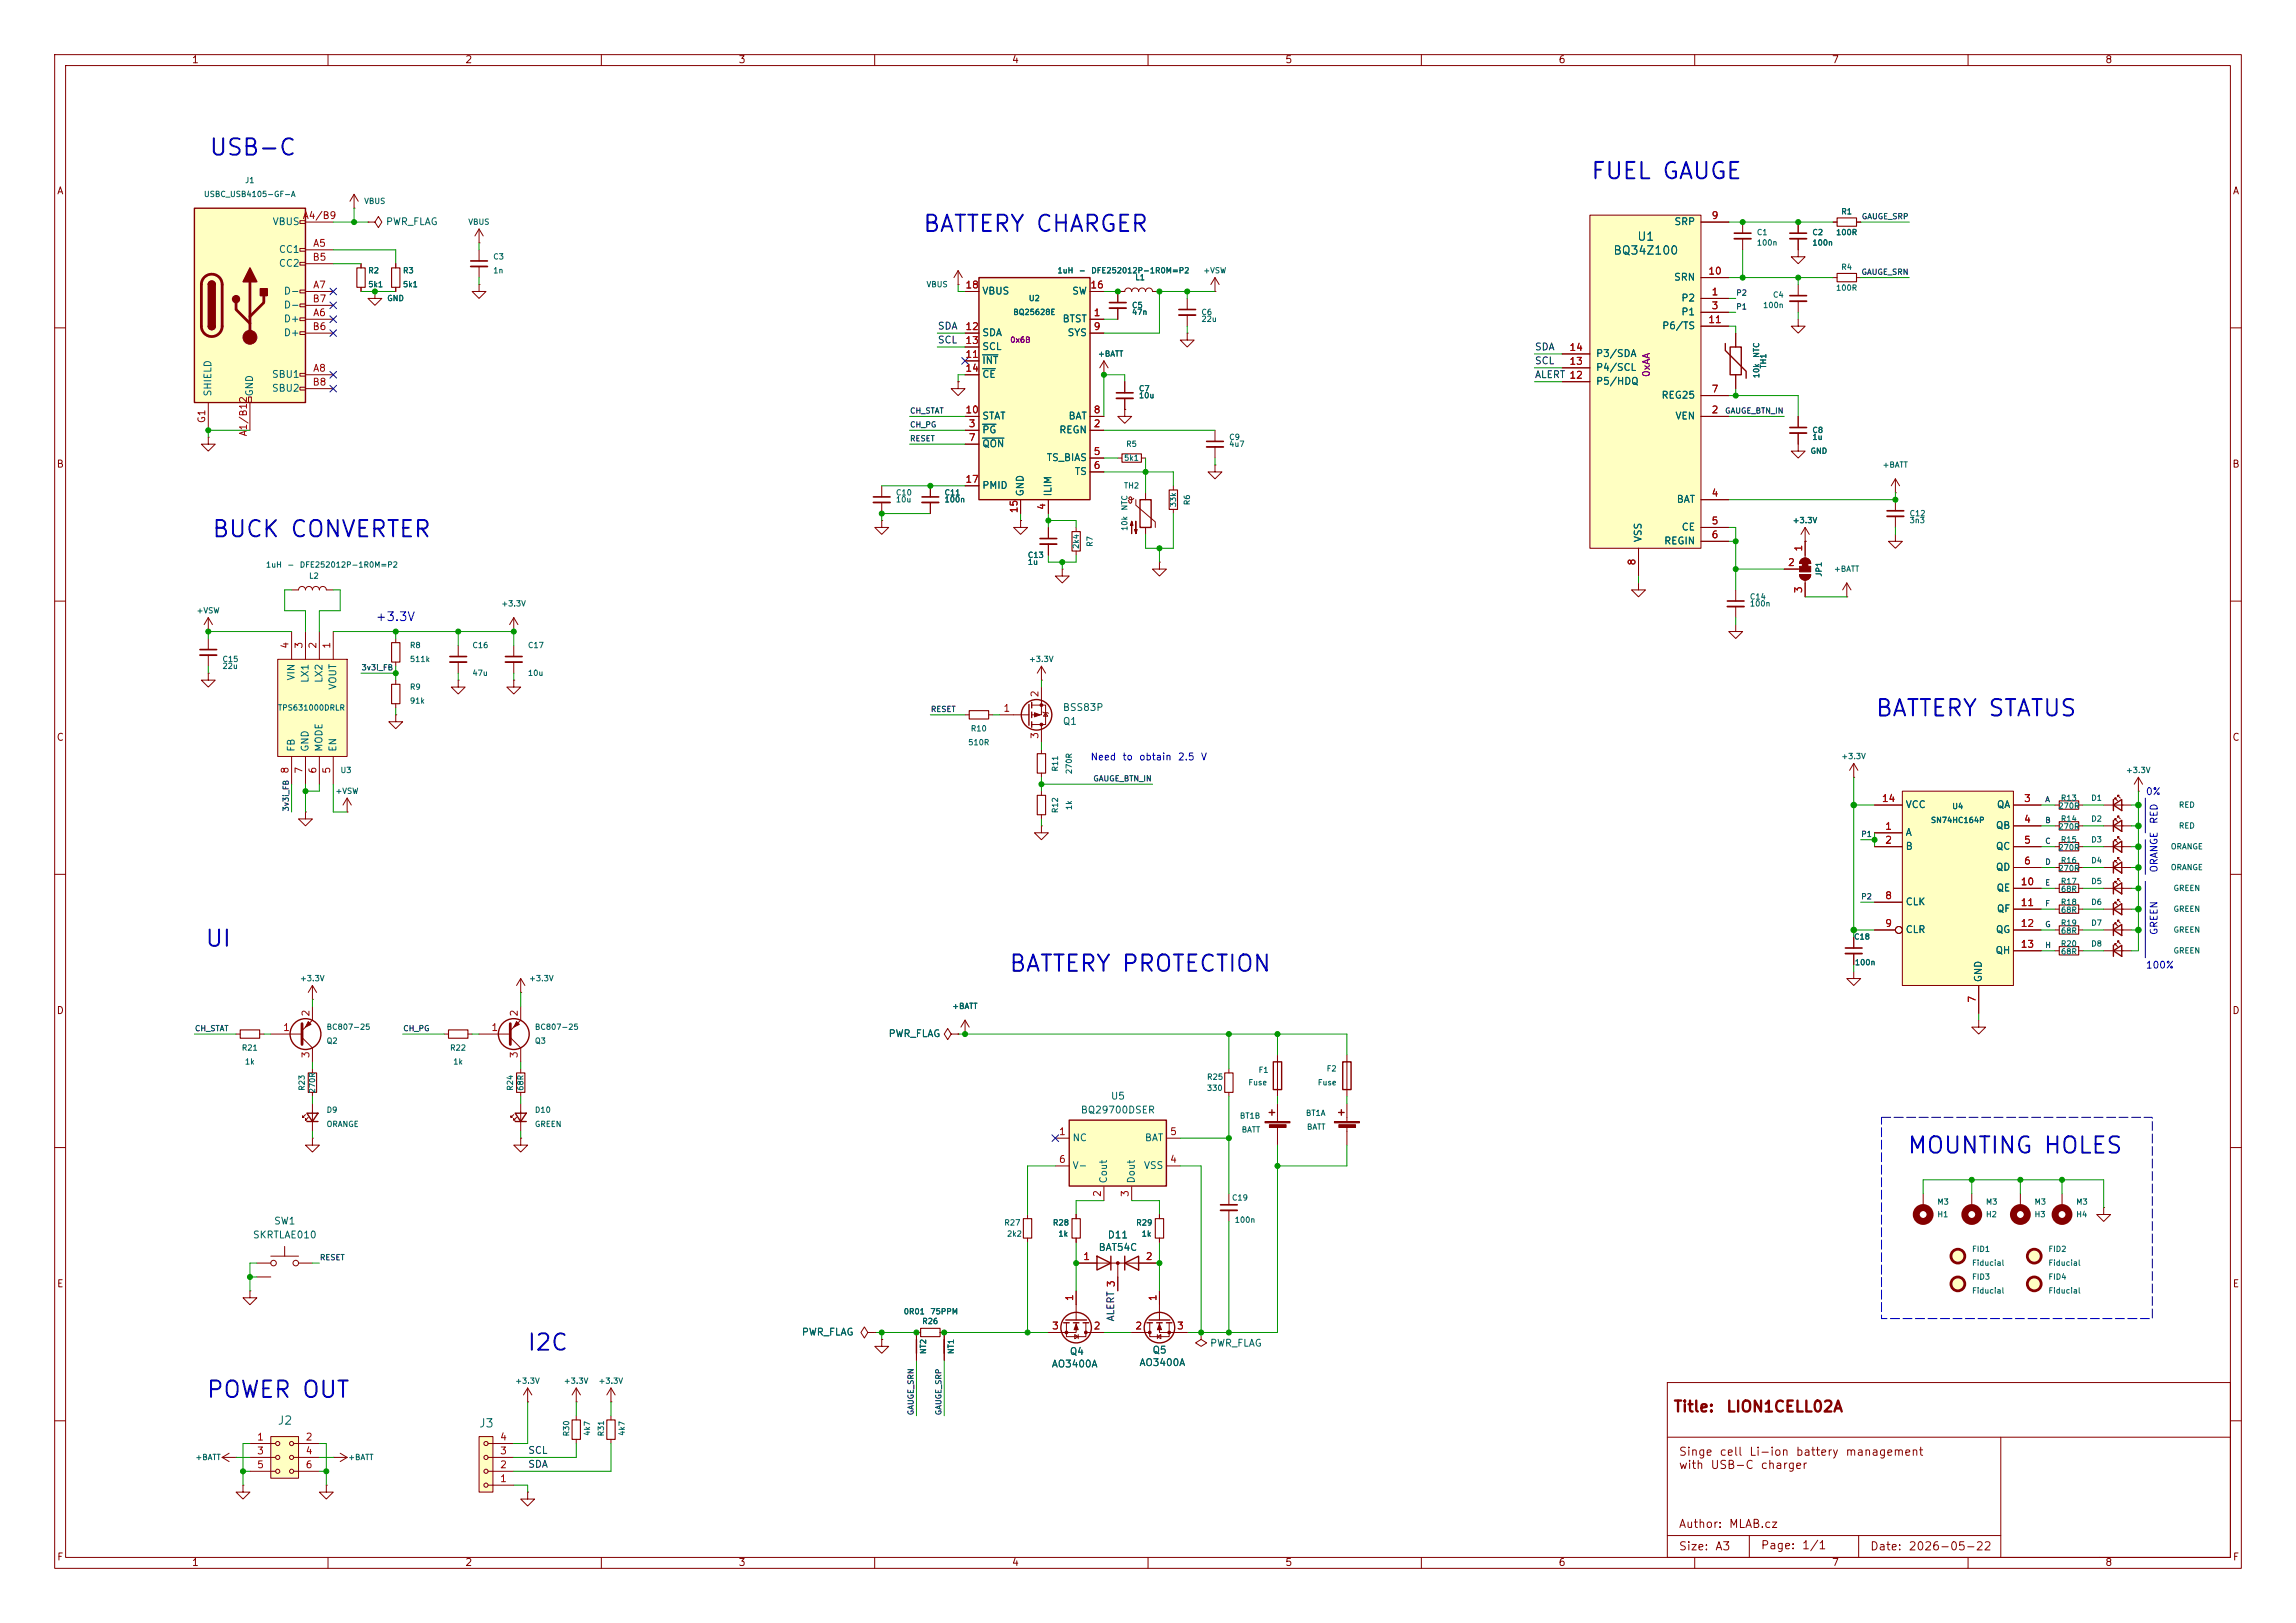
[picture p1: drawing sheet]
<svg xmlns="http://www.w3.org/2000/svg" width="420mm" height="297mm" viewBox="0 0 420 297" stroke-linecap="round" stroke-linejoin="round" font-family="sans-serif">
<defs><g id="words">
<g font-size="3" fill="#0000c2">
<text x="38.1" y="29.2">USB-C</text>
<text x="290.8" y="33.5">FUEL GAUGE</text>
<text x="168.7" y="43.2">BATTERY CHARGER</text>
<text x="38.6" y="99.1">BUCK CONVERTER</text>
<text x="342.9" y="131.8">BATTERY STATUS</text>
<text x="37.3" y="174">UI</text>
<text x="184.4" y="178.6">BATTERY PROTECTION</text>
<text x="348.7" y="211.8">MOUNTING HOLES</text>
<text x="96.3" y="247.9">I2C</text>
<text x="37.6" y="256.5">POWER OUT</text>
</g>
<g font-size="2" fill="#840000">
<text x="306" y="258.9">Title:</text>
<text x="315.6" y="258.9">LION1CELL02A</text>
</g>
<text font-size="1.6" fill="#0000c2" x="68.6" y="114.1">+3.3V</text>
<g font-size="1.5" fill="#006464">
<text x="295" y="47">BQ34Z100</text>
<text x="299.4" y="44.4">U1</text>
<text x="50.7" y="261.1">J2</text>
<text x="87.5" y="261.6">J3</text>
</g>
<g font-size="1.5" fill="#840000">
<text x="307" y="266.8">Singe</text>
<text x="307" y="269.2">with</text>
<text x="312.8" y="269.2">USB-C</text>
<text x="314.4" y="266.8">cell</text>
<text x="319.9" y="266.8">Li-ion</text>
<text x="321.9" y="269.2">charger</text>
<text x="328.4" y="266.8">battery</text>
<text x="337.5" y="266.8">management</text>
<text x="307" y="280">Author:</text>
<text x="316.1" y="280">MLAB.cz</text>
<text x="307" y="284.1">Size:</text>
<text x="313.6" y="284.1">A3</text>
<text x="322" y="283.9">Page:</text>
<text x="329.5" y="283.9">1/1</text>
<text x="342" y="284.1">Date:</text>
<text x="349" y="284.1">2026-05-22</text>
</g>
<g font-size="1.3" fill="#840000">
<text x="35" y="11.9">1</text>
<text x="85" y="11.9">2</text>
<text x="135" y="11.9">3</text>
<text x="185" y="11.9">4</text>
<text x="235" y="11.9">5</text>
<text x="285" y="11.9">6</text>
<text x="335" y="11.9">7</text>
<text x="385" y="11.9">8</text>
<text x="10.3" y="35.9">A</text>
<text x="408.3" y="35.9">A</text>
<text x="10.3" y="85.9">B</text>
<text x="408.2" y="85.9">B</text>
<text x="10.3" y="135.9">C</text>
<text x="408.2" y="135.9">C</text>
<text x="10.3" y="185.9">D</text>
<text x="408.2" y="185.9">D</text>
<text x="10.3" y="235.9">E</text>
<text x="408.3" y="235.9">E</text>
<text x="10.3" y="285.9">F</text>
<text x="35" y="286.9">1</text>
<text x="85" y="286.9">2</text>
<text x="135" y="286.9">3</text>
<text x="185" y="286.9">4</text>
<text x="235" y="286.9">5</text>
<text x="285" y="286.9">6</text>
<text x="335" y="286.9">7</text>
<text x="385" y="286.9">8</text>
<text x="408.3" y="285.9">F</text>
</g>
<g font-size="1.3" fill="#006464">
<text x="49.8" y="41.5">VBUS</text>
<text x="70.5" y="41.5">PWR_FLAG</text>
<text x="306.2" y="41.5">SRP</text>
<text x="50.9" y="46.6">CC1</text>
<text x="50.9" y="49.1">CC2</text>
<text x="306.1" y="51.7">SRN</text>
<text x="51.8" y="59.3">D+</text>
<text x="51.8" y="54.2">D-</text>
<text x="51.8" y="56.7">D-</text>
<text x="179.6" y="54.2">VBUS</text>
<text x="194.3" y="59.3">BTST</text>
<text x="196" y="54.2">SW</text>
<text x="307.5" y="55.5">P2</text>
<text x="307.5" y="58">P1</text>
<text x="51.8" y="61.8">D+</text>
<text x="179.6" y="61.8">SDA</text>
<text x="179.6" y="64.4">SCL</text>
<text x="195.2" y="61.8">SYS</text>
<text x="291.8" y="65.6">P3/SDA</text>
<text x="303.9" y="60.6">P6/TS</text>
<text x="49.6" y="69.4">SBU1</text>
<text x="49.6" y="72">SBU2</text>
<text x="179.6" y="66.9">INT</text>
<text x="179.6" y="69.4">CE</text>
<text x="291.8" y="70.7">P5/HDQ</text>
<text x="291.8" y="68.2">P4/SCL</text>
<text x="39" y="72.6" transform="rotate(-90 39 72.6)">SHIELD</text>
<text x="46.6" y="72.6" transform="rotate(-90 46.6 72.6)">GND</text>
<text x="179.6" y="77.1">STAT</text>
<text x="195.4" y="77.1">BAT</text>
<text x="303.8" y="73.3">REG25</text>
<text x="306.4" y="77.1">VEN</text>
<text x="179.6" y="79.6">PG</text>
<text x="179.6" y="82.1">QON</text>
<text x="193.7" y="79.6">REGN</text>
<text x="179.6" y="89.8">PMID</text>
<text x="191.4" y="84.7">TS_BIAS</text>
<text x="196.5" y="87.2">TS</text>
<text x="187.6" y="90.9" transform="rotate(-90 187.6 90.9)">GND</text>
<text x="192.6" y="90.9" transform="rotate(-90 192.6 90.9)">ILIM</text>
<text x="306.6" y="92.3">BAT</text>
<text x="300.6" y="99.3" transform="rotate(-90 300.6 99.3)">VSS</text>
<text x="304.3" y="99.9">REGIN</text>
<text x="307.5" y="97.4">CE</text>
<text x="54.2" y="124.6" transform="rotate(-90 54.2 124.6)">VIN</text>
<text x="56.7" y="125.1" transform="rotate(-90 56.7 125.1)">LX1</text>
<text x="59.3" y="125.1" transform="rotate(-90 59.3 125.1)">LX2</text>
<text x="61.8" y="126.3" transform="rotate(-90 61.8 126.3)">VOUT</text>
<text x="194.3" y="130.4">BSS83P</text>
<text x="54.2" y="137.7" transform="rotate(-90 54.2 137.7)">FB</text>
<text x="56.7" y="137.7" transform="rotate(-90 56.7 137.7)">GND</text>
<text x="59.3" y="137.7" transform="rotate(-90 59.3 137.7)">MODE</text>
<text x="61.8" y="137.7" transform="rotate(-90 61.8 137.7)">EN</text>
<text x="194.3" y="132.9">Q1</text>
<text x="348.5" y="148.2">VCC</text>
<text x="365.2" y="148.2">QA</text>
<text x="348.5" y="153.3">A</text>
<text x="348.5" y="155.8">B</text>
<text x="365" y="152">QB</text>
<text x="365" y="155.8">QC</text>
<text x="365" y="159.6">QD</text>
<text x="348.5" y="166">CLK</text>
<text x="365.1" y="163.4">QE</text>
<text x="365.2" y="167.2">QF</text>
<text x="348.5" y="171">CLR</text>
<text x="365" y="171">QG</text>
<text x="362.8" y="179.8" transform="rotate(-90 362.8 179.8)">GND</text>
<text x="364.9" y="174.9">QH</text>
<text x="162.4" y="190.1">PWR_FLAG</text>
<text x="203.1" y="201.5">U5</text>
<text x="196.1" y="209.1">NC</text>
<text x="197.6" y="204.1">BQ29700DSER</text>
<text x="209.3" y="209.1">BAT</text>
<text x="196.1" y="214.2">V-</text>
<text x="209.1" y="214.2">VSS</text>
<text x="202.8" y="216.7" transform="rotate(-90 202.8 216.7)">Cout</text>
<text x="207.9" y="216.7" transform="rotate(-90 207.9 216.7)">Dout</text>
<text x="46.2" y="226.9">SKRTLAE010</text>
<text x="50" y="224.4">SW1</text>
<text x="202.5" y="226.9">D11</text>
<text x="200.9" y="229.2">BAT54C</text>
<text x="146.6" y="244.7">PWR_FLAG</text>
<text x="192.3" y="250.5">AO3400A</text>
<text x="195.6" y="248.3">Q4</text>
<text x="208.3" y="250.3">AO3400A</text>
<text x="210.7" y="248">Q5</text>
<text x="221.2" y="246.7">PWR_FLAG</text>
</g>
<g font-size="1.3" fill="#a90000">
<text x="55.3" y="40.4">A4/B9</text>
<text x="313" y="40.4">9</text>
<text x="57.2" y="45.5">A5</text>
<text x="57.1" y="48">B5</text>
<text x="57.2" y="53.1">A7</text>
<text x="176.5" y="53.1">18</text>
<text x="199.3" y="53.1">16</text>
<text x="312.4" y="50.5">10</text>
<text x="57.1" y="55.6">B7</text>
<text x="57.2" y="58.2">A6</text>
<text x="200" y="58.2">1</text>
<text x="312.4" y="59.4">11</text>
<text x="313" y="54.4">1</text>
<text x="313" y="56.9">3</text>
<text x="57.1" y="60.7">B6</text>
<text x="176.5" y="65.8">11</text>
<text x="176.5" y="60.7">12</text>
<text x="176.5" y="63.2">13</text>
<text x="200" y="60.7">9</text>
<text x="287" y="64.5">14</text>
<text x="57.1" y="70.9">B8</text>
<text x="57.2" y="68.3">A8</text>
<text x="176.5" y="68.3">14</text>
<text x="287" y="67.1">13</text>
<text x="287" y="69.6">12</text>
<text x="37.8" y="77.5" transform="rotate(-90 37.8 77.5)">G1</text>
<text x="176.5" y="75.9">10</text>
<text x="200" y="75.9">8</text>
<text x="313" y="75.9">2</text>
<text x="313" y="72.1">7</text>
<text x="45.5" y="80" transform="rotate(-90 45.5 80)">A1/B12</text>
<text x="177.1" y="78.5">3</text>
<text x="177.1" y="81">7</text>
<text x="200" y="78.5">2</text>
<text x="200" y="83.6">5</text>
<text x="176.5" y="88.6">17</text>
<text x="200" y="86.1">6</text>
<text x="186.4" y="94" transform="rotate(-90 186.4 94)">15</text>
<text x="191.5" y="93.4" transform="rotate(-90 191.5 93.4)">4</text>
<text x="313" y="91.2">4</text>
<text x="313" y="96.3">5</text>
<text x="313" y="98.8">6</text>
<text x="329.9" y="101" transform="rotate(-90 329.9 101)">1</text>
<text x="299.5" y="103.6" transform="rotate(-90 299.5 103.6)">8</text>
<text x="327" y="103.9">2</text>
<text x="329.9" y="108.7" transform="rotate(-90 329.9 108.7)">3</text>
<text x="53.1" y="118.8" transform="rotate(-90 53.1 118.8)">4</text>
<text x="55.6" y="118.8" transform="rotate(-90 55.6 118.8)">3</text>
<text x="58.2" y="118.8" transform="rotate(-90 58.2 118.8)">2</text>
<text x="60.7" y="118.8" transform="rotate(-90 60.7 118.8)">1</text>
<text x="183.4" y="130.6">1</text>
<text x="190.2" y="127.7" transform="rotate(-90 190.2 127.7)">2</text>
<text x="190.2" y="135.3" transform="rotate(-90 190.2 135.3)">3</text>
<text x="53.1" y="141.7" transform="rotate(-90 53.1 141.7)">8</text>
<text x="55.6" y="141.7" transform="rotate(-90 55.6 141.7)">7</text>
<text x="58.2" y="141.7" transform="rotate(-90 58.2 141.7)">6</text>
<text x="60.7" y="141.7" transform="rotate(-90 60.7 141.7)">5</text>
<text x="344.1" y="147.1">14</text>
<text x="370.1" y="147.1">3</text>
<text x="344.7" y="152.1">1</text>
<text x="344.7" y="154.7">2</text>
<text x="370.1" y="150.9">4</text>
<text x="370.1" y="154.7">5</text>
<text x="370.1" y="158.5">6</text>
<text x="344.7" y="164.8">8</text>
<text x="369.5" y="162.3">10</text>
<text x="369.5" y="166.1">11</text>
<text x="344.7" y="169.9">9</text>
<text x="369.5" y="169.9">12</text>
<text x="369.5" y="173.7">13</text>
<text x="361.7" y="183.6" transform="rotate(-90 361.7 183.6)">7</text>
<text x="51.7" y="189">1</text>
<text x="56.9" y="186.1" transform="rotate(-90 56.9 186.1)">2</text>
<text x="89.8" y="189">1</text>
<text x="95" y="186.1" transform="rotate(-90 95 186.1)">2</text>
<text x="56.9" y="193.7" transform="rotate(-90 56.9 193.7)">3</text>
<text x="95" y="193.7" transform="rotate(-90 95 193.7)">3</text>
<text x="193.6" y="208">1</text>
<text x="213.9" y="208">5</text>
<text x="193.6" y="213.1">6</text>
<text x="213.9" y="213.1">4</text>
<text x="201.7" y="219.1" transform="rotate(-90 201.7 219.1)">2</text>
<text x="206.8" y="219.1" transform="rotate(-90 206.8 219.1)">3</text>
<text x="198" y="230.9">1</text>
<text x="209.5" y="230.9">2</text>
<text x="196.6" y="238.2" transform="rotate(-90 196.6 238.2)">1</text>
<text x="204.2" y="235.7" transform="rotate(-90 204.2 235.7)">3</text>
<text x="211.8" y="238.2" transform="rotate(-90 211.8 238.2)">1</text>
<text x="192.3" y="243.6">3</text>
<text x="200" y="243.6">2</text>
<text x="207.6" y="243.6">2</text>
<text x="215.2" y="243.6">3</text>
<text x="46.9" y="263.9">1</text>
<text x="55.8" y="263.9">2</text>
<text x="91.4" y="263.9">4</text>
<text x="46.9" y="266.4">3</text>
<text x="46.9" y="269">5</text>
<text x="55.8" y="266.4">4</text>
<text x="55.8" y="269">6</text>
<text x="91.4" y="269">2</text>
<text x="91.4" y="266.4">3</text>
<text x="91.4" y="271.5">1</text>
</g>
<g font-size="1.3" fill="#0f0f0f">
<text x="171.4" y="63.2">SCL</text>
<text x="171.4" y="60.6">SDA</text>
<text x="280.7" y="64.4">SDA</text>
<text x="280.7" y="69.5">ALERT 12</text>
<text x="280.7" y="67">SCL</text>
<text x="204.1" y="241.9" transform="rotate(-90 204.1 241.9)">ALERT 3</text>
<text x="96.5" y="266.4">SCL</text>
<text x="96.5" y="268.9">SDA</text>
</g>
<text font-size="1.3" fill="#840084" x="302.1" y="69.1" transform="rotate(-90 302.1 69.1)">0xAA</text>
<g font-size="1.3" fill="#0000c2">
<text x="199.4" y="139.5">Need</text>
<text x="205.2" y="139.5">to</text>
<text x="208.3" y="139.5">obtain</text>
<text x="215.4" y="139.5">2.5</text>
<text x="219.6" y="139.5">V</text>
<text x="392.4" y="145.8">0%</text>
<text x="395" y="150.9" transform="rotate(-90 395 150.9)">RED</text>
<text x="395" y="159.8" transform="rotate(-90 395 159.8)">ORANGE</text>
<text x="395" y="171.2" transform="rotate(-90 395 171.2)">GREEN</text>
<text x="392.4" y="177.6">100%</text>
</g>
<g font-size="1" fill="#006464">
<text x="44.7" y="33.7">J1</text>
<text x="37.2" y="36.3">USBC_USB4105-GF-A</text>
<text x="66.5" y="37.6">VBUS</text>
<text x="85.6" y="41.4">VBUS</text>
<text x="336.7" y="39.5">R1</text>
<text x="90.1" y="47.7">C3</text>
<text x="321.3" y="43.3">C1</text>
<text x="321.3" y="45.2">100n</text>
<text x="331.4" y="43.3">C2</text>
<text x="331.4" y="45.2">100n</text>
<text x="335.8" y="43.3">100R</text>
<text x="67.3" y="52.8">5k1</text>
<text x="67.3" y="50.3">R2</text>
<text x="73.6" y="52.8">5k1</text>
<text x="73.6" y="50.3">R3</text>
<text x="90.1" y="50.3">1n</text>
<text x="169.4" y="52.8">VBUS</text>
<text x="193.3" y="50.3">1uH</text>
<text x="197.3" y="50.3">-</text>
<text x="199.5" y="50.3">DFE252012P-1R0M=P2</text>
<text x="207.6" y="51.5">L1</text>
<text x="220" y="50.3">+VSW</text>
<text x="335.8" y="53.4">100R</text>
<text x="336.7" y="49.6">R4</text>
<text x="70.7" y="55.3">GND</text>
<text x="185.2" y="57.9">BQ25628E</text>
<text x="188.1" y="55.3">U2</text>
<text x="207" y="56.6">C5</text>
<text x="207" y="57.9">47n</text>
<text x="219.7" y="57.9">C6</text>
<text x="219.7" y="59.1">22u</text>
<text x="322.4" y="56.6">100n</text>
<text x="324.2" y="54.7">C4</text>
<text x="200.8" y="65.5">+BATT</text>
<text x="322" y="65.6" transform="rotate(-90 322 65.6)">NTC</text>
<text x="208.2" y="71.9">C7</text>
<text x="322" y="69.3" transform="rotate(-90 322 69.3)">10k</text>
<text x="323.3" y="67.5" transform="rotate(-90 323.3 67.5)">TH1</text>
<text x="208.2" y="73.1">10u</text>
<text x="205.9" y="82">R5</text>
<text x="224.7" y="80.7">C9</text>
<text x="224.7" y="82">4u7</text>
<text x="331.1" y="83.3">GND</text>
<text x="331.4" y="79.5">C8</text>
<text x="331.4" y="80.7">1u</text>
<text x="205.5" y="89.6">TH2</text>
<text x="205.5" y="84.5">5k1</text>
<text x="344.3" y="85.8">+BATT</text>
<text x="163.8" y="90.9">C10</text>
<text x="163.8" y="92.2">10u</text>
<text x="172.7" y="90.9">C11</text>
<text x="172.7" y="92.2">100n</text>
<text x="206.5" y="93.5" transform="rotate(-90 206.5 93.5)">NTC</text>
<text x="215.4" y="92.9" transform="rotate(-90 215.4 92.9)">33k</text>
<text x="217.9" y="92.5" transform="rotate(-90 217.9 92.5)">R6</text>
<text x="327.8" y="96">+3.3V</text>
<text x="349.2" y="94.7">C12</text>
<text x="349.2" y="96">3n3</text>
<text x="197.6" y="100.5" transform="rotate(-90 197.6 100.5)">2k4</text>
<text x="200.1" y="100.2" transform="rotate(-90 200.1 100.2)">R7</text>
<text x="206.5" y="97.3" transform="rotate(-90 206.5 97.3)">10k</text>
<text x="48.6" y="104.1">1uH</text>
<text x="52.5" y="104.1">-</text>
<text x="54.7" y="104.1">DFE252012P-1R0M=P2</text>
<text x="56.4" y="106.1">L2</text>
<text x="187.9" y="102.3">C13</text>
<text x="187.9" y="103.6">1u</text>
<text x="333.5" y="105.6" transform="rotate(-90 333.5 105.6)">JP1</text>
<text x="335.4" y="104.9">+BATT</text>
<text x="35.9" y="112.5">+VSW</text>
<text x="91.6" y="111.2">+3.3V</text>
<text x="320" y="109.9">C14</text>
<text x="320" y="111.2">100n</text>
<text x="74.9" y="118.8">R8</text>
<text x="86.3" y="118.8">C16</text>
<text x="96.5" y="118.8">C17</text>
<text x="40.6" y="121.4">C15</text>
<text x="40.6" y="122.6">22u</text>
<text x="74.9" y="121.4">511k</text>
<text x="86.3" y="123.9">47u</text>
<text x="96.5" y="123.9">10u</text>
<text x="188.1" y="121.4">+3.3V</text>
<text x="50.8" y="130.3">TPS631000DRLR</text>
<text x="74.9" y="129">91k</text>
<text x="74.9" y="126.5">R9</text>
<text x="177" y="136.6">510R</text>
<text x="177.5" y="134.1">R10</text>
<text x="62.2" y="141.7">U3</text>
<text x="193.8" y="141.3" transform="rotate(-90 193.8 141.3)">R11</text>
<text x="196.3" y="141.8" transform="rotate(-90 196.3 141.8)">270R</text>
<text x="336.7" y="139.2">+3.3V</text>
<text x="388.8" y="141.7">+3.3V</text>
<text x="61.3" y="145.5">+VSW</text>
<text x="193.8" y="148.9" transform="rotate(-90 193.8 148.9)">R12</text>
<text x="196.3" y="148.3" transform="rotate(-90 196.3 148.3)">1k</text>
<text x="357" y="148.3">U4</text>
<text x="376.4" y="148.2">270R</text>
<text x="376.9" y="146.8">R13</text>
<text x="382.4" y="146.8">D1</text>
<text x="398.5" y="148">RED</text>
<text x="353.1" y="150.8">SN74HC164P</text>
<text x="376.4" y="155.8">270R</text>
<text x="376.4" y="152">270R</text>
<text x="376.9" y="154.4">R15</text>
<text x="376.9" y="150.6">R14</text>
<text x="382.4" y="154.4">D3</text>
<text x="382.4" y="150.6">D2</text>
<text x="397" y="155.7">ORANGE</text>
<text x="398.5" y="151.9">RED</text>
<text x="376.4" y="159.7">270R</text>
<text x="376.9" y="158.2">R16</text>
<text x="382.4" y="158.2">D4</text>
<text x="397" y="159.5">ORANGE</text>
<text x="376.9" y="162">R17</text>
<text x="376.9" y="165.8">R18</text>
<text x="376.9" y="163.5">68R</text>
<text x="376.9" y="167.3">68R</text>
<text x="382.4" y="162">D5</text>
<text x="382.4" y="165.8">D6</text>
<text x="397.5" y="163.3">GREEN</text>
<text x="397.5" y="167.1">GREEN</text>
<text x="339" y="172.2">C18</text>
<text x="376.9" y="173.4">R20</text>
<text x="376.9" y="169.6">R19</text>
<text x="376.9" y="171.1">68R</text>
<text x="382.4" y="169.6">D7</text>
<text x="382.4" y="173.4">D8</text>
<text x="397.5" y="170.9">GREEN</text>
<text x="54.8" y="179.8">+3.3V</text>
<text x="96.7" y="179.8">+3.3V</text>
<text x="339.2" y="176.9">100n</text>
<text x="376.9" y="174.9">68R</text>
<text x="397.5" y="174.7">GREEN</text>
<text x="174.1" y="184.9">+BATT</text>
<text x="59.6" y="188.7">BC807-25</text>
<text x="59.6" y="191.2">Q2</text>
<text x="97.7" y="188.7">BC807-25</text>
<text x="97.7" y="191.2">Q3</text>
<text x="44.1" y="192.5">R21</text>
<text x="44.7" y="195">1k</text>
<text x="82.2" y="192.5">R22</text>
<text x="82.8" y="195">1k</text>
<text x="220.7" y="197.8">R25</text>
<text x="230.1" y="196.6">F1</text>
<text x="242.6" y="196.3">F2</text>
<text x="56" y="199.7" transform="rotate(-90 56 199.7)">R23</text>
<text x="57.9" y="200.2" transform="rotate(-90 57.9 200.2)">270R</text>
<text x="59.6" y="203.9">D9</text>
<text x="94.1" y="199.7" transform="rotate(-90 94.1 199.7)">R24</text>
<text x="96" y="199.7" transform="rotate(-90 96 199.7)">68R</text>
<text x="97.7" y="203.9">D10</text>
<text x="220.7" y="199.9">330</text>
<text x="228.3" y="198.8">Fuse</text>
<text x="241" y="198.8">Fuse</text>
<text x="59.6" y="206.5">ORANGE</text>
<text x="97.7" y="206.5">GREEN</text>
<text x="226.7" y="204.9">BT1B</text>
<text x="227" y="207.5">BATT</text>
<text x="238.8" y="204.4">BT1A</text>
<text x="239" y="207">BATT</text>
<text x="225.3" y="219.9">C19</text>
<text x="354.3" y="220.7">M3</text>
<text x="363.2" y="220.7">M3</text>
<text x="372.1" y="220.7">M3</text>
<text x="379.7" y="220.7">M3</text>
<text x="183.6" y="224.5">R27</text>
<text x="184.1" y="226.5">2k2</text>
<text x="192.5" y="224.5">R28</text>
<text x="193.5" y="226.5">1k</text>
<text x="207.7" y="224.5">R29</text>
<text x="208.7" y="226.5">1k</text>
<text x="225.8" y="224">100n</text>
<text x="354.3" y="223">H1</text>
<text x="363.2" y="223">H2</text>
<text x="372.1" y="223">H3</text>
<text x="379.7" y="223">H4</text>
<text x="360.6" y="229.3">FID1</text>
<text x="360.6" y="231.9">Fiducial</text>
<text x="374.6" y="229.3">FID2</text>
<text x="374.6" y="231.9">Fiducial</text>
<text x="360.6" y="234.4">FID3</text>
<text x="360.6" y="236.9">Fiducial</text>
<text x="374.6" y="234.4">FID4</text>
<text x="374.6" y="236.9">Fiducial</text>
<text x="165.2" y="240.8">0R01</text>
<text x="168.6" y="242.5">R26</text>
<text x="170.1" y="240.8">75PPM</text>
<text x="169.6" y="247.9" transform="rotate(-90 169.6 247.9)">NT2</text>
<text x="174.7" y="247.9" transform="rotate(-90 174.7 247.9)">NT1</text>
<text x="94.2" y="253.5">+3.3V</text>
<text x="103" y="253.5">+3.3V</text>
<text x="109.4" y="253.5">+3.3V</text>
<text x="104.4" y="262.9" transform="rotate(-90 104.4 262.9)">R30</text>
<text x="108.2" y="262.9" transform="rotate(-90 108.2 262.9)">4k7</text>
<text x="110.7" y="262.9" transform="rotate(-90 110.7 262.9)">R31</text>
<text x="114.5" y="262.9" transform="rotate(-90 114.5 262.9)">4k7</text>
<text x="35.7" y="267.4">+BATT</text>
<text x="63.6" y="267.4">+BATT</text>
</g>
<g font-size="1" fill="#0f0f0f">
<text x="340.5" y="40.4">GAUGE_SRP</text>
<text x="340.4" y="50.5">GAUGE_SRN</text>
<text x="317.5" y="54.3">P2</text>
<text x="317.5" y="56.9">P1</text>
<text x="166.4" y="75.9">CH_STAT</text>
<text x="315.5" y="75.9">GAUGE_BTN_IN</text>
<text x="166.4" y="78.5">CH_PG</text>
<text x="166.4" y="81">RESET</text>
<text x="66" y="122.9">3v3i_FB</text>
<text x="170.2" y="130.5">RESET</text>
<text x="199.9" y="143.2">GAUGE_BTN_IN</text>
<text x="53.1" y="148.6" transform="rotate(-90 53.1 148.6)">3v3i_FB</text>
<text x="374" y="147">A</text>
<text x="340.4" y="153.4">P1</text>
<text x="374" y="150.9">B</text>
<text x="374" y="154.7">C</text>
<text x="374" y="158.5">D</text>
<text x="340.4" y="164.8">P2</text>
<text x="374" y="166.1">F</text>
<text x="374" y="162.3">E</text>
<text x="374" y="173.7">H</text>
<text x="374" y="169.9">G</text>
<text x="35.6" y="189">CH_STAT</text>
<text x="73.7" y="189">CH_PG</text>
<text x="58.4" y="230.9">RESET</text>
<text x="167.4" y="259.1" transform="rotate(-90 167.4 259.1)">GAUGE_SRN</text>
<text x="172.4" y="259.1" transform="rotate(-90 172.4 259.1)">GAUGE_SRP</text>
</g>
<text font-size="1" fill="#840084" x="184.7" y="63">0x6B</text>
</g></defs>
<g fill="none" stroke="#840000" stroke-width=".18">
<path d="M10 10h400v277h-400zM12 12h396v273h-396zM60 10v2M110 10v2M160 10v2M210 10v2M260 10v2M310 10v2M360 10v2M64.8 38.1h.1M64.8 35.6l-.8 1.2M64.8 35.6l.7 1.2"/>
<path d="M64.8 35.6v2.5M67.3 40.6h1.3l.6-1 .6 1-.6 1.1-.6-1.1M67.3 40.6h.1M10 60h2M317.5 61v2.5M317.5 68.6v2.5M408 60h2M214.6 88.9v.8M214.6 93.2v.8M10 110h2M408 110h2M10 160h2"/>
<path d="M408 160h2M10 210h2M408 210h2M305 253h103v32h-103zM10 260h2M305 263h103M366 263v22M408 260h2M60 285v2M110 285v2M160 285v2M210 285v2"/>
<path d="M260 285v2M305 281h61M310 285v2M320 281v4M340 281v4M360 285v2M384 285h.1"/>
</g>
<path d="M315.6 62.9v1.2l3.8 3.8v1.3M316.5 63.5h2v5.1h-2z" fill="none" stroke="#840000" stroke-width=".25"/>
<path d="M213.9 89.7h1.5v3.5h-1.5z" fill="none" stroke="#840000" stroke-width=".2"/>
<path d="M290.8 39.4h20.3v60.9h-20.3z" fill="#ffffc2"/>
<g fill="none" stroke="#840000" stroke-width=".18">
<path d="M290.8 39.4h20.3v60.9h-20.3zM66 48.3v.7M66 52.6v.7M68.6 53.3v1.3h1.2l-1.2 1.3-1.3-1.3h1.3M68.6 53.3h.1M72.4 48.3v.7M72.4 52.6v.7M311.1 54.6h5.1M311.1 57.2h5.1M311.1 40.6h5.1M311.1 50.8h5.1M311.1 59.7h5.1"/>
<path d="M222.2 78.7v2.1M285.7 69.9h5.1M285.7 67.3h5.1M285.7 64.8h5.1M311.1 76.2h5.1M311.1 72.4h5.1M38.1 80v1.3h1.3l-1.3 1.3-1.3-1.3h1.3M38.1 80h.1M196.8 96.5v.8M204.5 83.8h.7M207.4 91.2l-.3 .2-.3 .1-.2-.2-.1-.3 .3-.1 .2 .2v.8l-.2 .2-.2-.1-.2-.4M207.8 91.4v1.1l3.5 3v1"/>
<path d="M208.8 83.8h.7M209.5 90.2v1.2M209.5 96.5v1.3M222.2 85.1v1.3h1.3l-1.3 1.2-1.2-1.2h1.2M222.2 85.1h.1M222.2 81.8v2M311.1 91.4h5.1M311.1 96.5h5.1M311.1 99.1h5.1M196.8 100.8v.8M299.7 100.3v5.1"/>
</g>
<path d="M65.3 49h1.5v3.6h-1.5zM71.6 49h1.6v3.6h-1.6zM196.1 97.3h1.5v3.5h-1.5zM205.2 83.1h3.6v1.5h-3.6z" fill="none" stroke="#840000" stroke-width=".2"/>
<path d="M220.7 80.8h3.1" fill="none" stroke="#840000" stroke-width=".3"/>
<path d="M220.7 81.8h3.1" fill="none" stroke="#840000" stroke-width=".33"/>
<g fill="#840000" stroke="#840000" stroke-width=".18">
<path d="M207 95.4l.3 .7h-.5l.2-.7v2.3z"/>
<path d="M207.8 95.4v2.3l-.3-.8h.5l-.2 .8z"/>
</g>
<path d="M208.5 91.4h2.1v5.1h-2.1z" fill="none" stroke="#840000" stroke-width=".25"/>
<path d="M35.6 38.1h20.3v35.6h-20.3z" fill="#ffffc2"/>
<g fill="none" stroke="#840000" stroke-width=".18">
<path d="M54.9 40.4h1v.5h-1zM54.9 45.5h1v.5h-1zM54.9 48h1v.5h-1zM54.9 53.1h1v.5h-1zM54.9 55.6h1v.5h-1zM54.9 58.2h1v.5h-1zM55.9 40.6h5.1M55.9 45.7h5.1M55.9 58.4h5.1M55.9 53.3h5.1M55.9 48.3h5.1M55.9 55.9h5.1"/>
<path d="M38.1 73.7v5M45.5 72.6h.5v1.1h-.5zM45.7 73.7v5M54.9 60.7h1v.5h-1zM54.9 68.3h1v.5h-1zM54.9 70.9h1v.5h-1zM55.9 68.6h5.1M55.9 61h5.1M55.9 71.1h5.1M53.3 108h1.3a.64 .64 0 0 1 .6-.7 .64 .64 0 0 1 .7 .7 .64 .64 0 0 1 .6-.7 .64 .64 0 0 1 .6 .7 .64 .64 0 0 1 .7-.7 .64 .64 0 0 1 .6 .7 .64 .64 0 0 1 .7-.7 .64 .64 0 0 1 .6 .7h1.3M375.9 158.8h.8M375.9 154.9h.8"/>
<path d="M380.2 158.8h.8M380.2 154.9h.8M339.1 177.8v1.3h1.3l-1.3 1.2-1.3-1.2h1.3M339.1 171.5v2M339.1 174.5v2"/>
</g>
<path d="M35.6 38.1h20.3v35.6h-20.3zM38.1 52.1a.64 .64 0 0 1 .6-.7 .64 .64 0 0 1 .7 .7M38.1 59.7a.64 .64 0 0 0 .6 .6 .64 .64 0 0 0 .7-.6" fill="none" stroke="#840000" stroke-width=".25"/>
<path d="M37.4 50.7a1.9 1.9 0 0 1 2.1-.4 1.9 1.9 0 0 1 1.1 1.8v7.6a1.91 1.91 0 0 1-1.9 1.9 1.91 1.91 0 0 1-1.9-1.9v-7.8l.2-.6zM43.2 55.4v1.2l2.5 2.6M45.7 51.6v10.1M48.3 54.1v1.3l-2.6 2.5" fill="none" stroke="#840000" stroke-width=".51"/>
<g fill="#840000" stroke="#840000" stroke-width=".25">
<path d="M38.1 52.1h1.3v7.6h-1.3z"/>
<path d="M38.3 51.6a.64 .64 0 0 1 .7-.1 .64 .64 0 0 1 .4 .6h-1.3z"/>
<path d="M38.1 59.7h1.3a.64 .64 0 0 1-.7 .6 .64 .64 0 0 1-.6-.6z"/>
<path d="M45.7 49l1.3 2.6h-2.6z"/>
<path d="M47.6 52.8h1.3v1.3h-1.3z"/>
<circle cx="43.2" cy="54.7" r=".63"/>
</g>
<circle cx="45.7" cy="61.7" r="1.27" fill="#840000" stroke="#840000" stroke-width=".18"/>
<path d="M337.6 173.5h3" fill="none" stroke="#840000" stroke-width=".3"/>
<path d="M337.6 174.5h3" fill="none" stroke="#840000" stroke-width=".33"/>
<path d="M376.7 158h3.5v1.5h-3.5zM376.7 154.2h3.5v1.5h-3.5z" fill="none" stroke="#840000" stroke-width=".2"/>
<path d="M348 144.8h20.3v35.5h-20.3z" fill="#ffffc2"/>
<g fill="none" stroke="#840000" stroke-width=".18">
<path d="M204.5 56.4v2M212.1 53.3h-1.3a.64 .64 0 0 0-.6-.6 .64 .64 0 0 0-.7 .6 .64 .64 0 0 0-.6-.6 .64 .64 0 0 0-.6 .6 .64 .64 0 0 0-.7-.6 .64 .64 0 0 0-.6 .6 .64 .64 0 0 0-.6-.6 .64 .64 0 0 0-.7 .6h-1.2v2.1M342.9 152.4h5.1M342.9 154.9h5.1M342.9 147.3h5.1M348 144.8h20.3v35.5h-20.3zM368.3 154.9h5.1M368.3 147.3h5.1M368.3 151.1h5.1M368.3 158.8h5.1M384.8 154.9h5.1M384.8 158.8h5.1"/>
<path d="M386.8 153.9v-.2h.3h-.3l.5 .5M386.8 157.7v-.2h.3h-.3l.5 .5M387.3 153.4v-.2h.3h-.3l.6 .5M387.3 157.2v-.2h.3h-.3l.6 .5M342.9 165.1h5.1M342.9 170.2h3.8M368.3 170.2h5.1M368.3 162.6h5.1M368.3 166.4h5.1M368.3 174h5.1M375.9 170.2h.8M375.9 174h.8"/>
<path d="M380.2 170.2h.8M380.2 174h.8M246.4 193v7.7M361.9 180.3v5.1M212.1 222.2v.8M212.1 226.6v.7"/>
<circle cx="347.3" cy="170.2" r=".63"/>
</g>
<path d="M376.7 173.2h3.5v1.6h-3.5zM376.7 169.4h3.5v1.5h-3.5zM211.3 223h1.6v3.6h-1.6z" fill="none" stroke="#840000" stroke-width=".2"/>
<path d="M386.6 154.9l1.5-1v2.1zM386.6 158.8l1.5-1.1v2.1zM386.6 153.9v2.1M386.6 157.7v2.1M245.6 194.3h1.5v5.1h-1.5z" fill="none" stroke="#840000" stroke-width=".25"/>
<path d="M202.9 55.4h3.1" fill="none" stroke="#840000" stroke-width=".3"/>
<path d="M202.9 56.4h3.1" fill="none" stroke="#840000" stroke-width=".33"/>
<path d="M87.6 262.9h2.6v10.1h-2.6z" fill="#ffffc2"/>
<g fill="none" stroke="#840000" stroke-width=".18">
<path d="M375.9 162.6h.8M380.2 162.6h.8M224.8 218.4v2.1M246.4 201.9v3.3M246.4 206.2v3.4M188 222.2v.8M188 226.6v.7M196.8 222.2v.8M196.8 226.6v.7M196.8 236.2v5.4M196.8 231.1h15.3M204.5 231.1v5.1"/>
<path d="M212.1 236.2v5.4M224.8 221.5v2M158.7 243.8l-.6-1-.6 1 .6 1.1 .6-1.1h1.3M160 243.8h.1M161.3 245.1v1.3h1.3l-1.3 1.2-1.3-1.2h1.3M161.3 245.1h.1M168.4 243.8h-.8v5.1M172 243.8h.7M195.1 242.1v2.5h3.5v-2.5M196.6 244.2l.6 .4-.6 .4zM196.8 242.1v1.7h-5M197.2 244.2v.8"/>
<path d="M198.6 243.8h3.3M207 243.8h3.3M210.3 242.1v2.5h3.6v-2.5M211.7 244.6l.6-.4v.8zM211.7 244.2v.8M212.1 242.1v1.7h5.1M219.7 243.8v1.3l1 .6-1 .7-1-.7 1-.6M219.7 243.8h.1M87.6 262.9h2.6v10.1h-2.6zM89.3 271.8h4.7M89.3 269.2h4.7M89.3 266.7h4.7"/>
<path d="M89.3 264.2h4.7M96.5 273v1.3h-1.3l1.3 1.3 1.3-1.3h-1.3M96.5 273h.1"/>
<circle cx="88.9" cy="271.8" r=".38"/>
<circle cx="88.9" cy="264.2" r=".38"/>
<circle cx="88.9" cy="269.2" r=".38"/>
<circle cx="88.9" cy="266.7" r=".38"/>
</g>
<g fill="none" stroke="#840000" stroke-width=".25">
<path d="M244.9 203.6h1M245.4 203.1v1M200.7 229.9l2.5 1.2-2.5 1.3zM203.2 229.9v2.5M205.7 229.9v2.5M205.7 231.1l2.6-1.2v2.5zM167.6 245.1v2.5M194.6 242.1h1M194.9 241.6h3.9M196.3 242.1h1.1M198.1 242.1h1M209.8 242.1h1"/>
<path d="M210.2 241.6h3.8M211.6 242.1h1M213.4 242.1h1"/>
<circle cx="196.8" cy="243" r="2.79"/>
<circle cx="212.1" cy="243" r="2.79"/>
</g>
<g fill="#840000" stroke="#840000" stroke-width=".18">
<path d="M212.1 242.3l.4 1h-.8z"/>
<path d="M196.8 242.3l.4 1h-.7z"/>
<path d="M244.1 205.2h4.6v.3h-4.6z"/>
<path d="M244.9 205.8h3.1v.5h-3.1z"/>
<circle cx="210.3" cy="243.8" r=".25"/>
<circle cx="213.9" cy="243.8" r=".25"/>
<circle cx="198.6" cy="243.8" r=".25"/>
<circle cx="195.1" cy="243.8" r=".25"/>
<circle cx="204.5" cy="231.1" r=".25"/>
</g>
<path d="M223.3 220.5h3" fill="none" stroke="#840000" stroke-width=".3"/>
<path d="M223.3 221.5h3" fill="none" stroke="#840000" stroke-width=".33"/>
<path d="M376.7 161.8h3.5v1.5h-3.5zM187.2 223h1.5v3.6h-1.5zM196.1 223h1.5v3.6h-1.5zM168.4 243.1h3.6v1.5h-3.6z" fill="none" stroke="#840000" stroke-width=".2"/>
<path d="M49.5 262.9h5.1v7.6h-5.1z" fill="#ffffc2"/>
<g fill="none" stroke="#840000" stroke-width=".18">
<path d="M87.6 44.5h.1M87.6 52.1v1.2h1.3l-1.3 1.3-1.2-1.3h1.2M87.6 52.1h.1M87.6 41.9l-.7 1.3M87.6 41.9l.8 1.3M87.6 41.9v2.6M87.6 45.7v2.1M87.6 48.8v2M328.9 81.3v1.3h1.3l-1.3 1.2-1.2-1.2h1.2M330.2 99.1h.1M330.2 96.5v5.6M330.2 96.5l-.8 1.3"/>
<path d="M330.2 96.5l.8 1.3M346.7 90.2h.1M346.7 97.8v1.3h1.3l-1.3 1.2-1.3-1.2h1.3M346.7 87.6v2.6M346.7 91.4v2.1M346.7 94.5v2M346.7 87.6l-.8 1.3M346.7 87.6l.8 1.3M38.1 115.6h.1M38.1 113l-.8 1.3M38.1 113l.8 1.3M38.1 113v2.6"/>
<path d="M38.1 116.8v2.1M38.1 119.9v2M72.4 116.8v.8M83.8 118.1v2M94 115.6h.1M94 113l-.8 1.3M94 113l.7 1.3M94 113v2.6M94 118.1v2M299.7 106.7v1.3h1.3l-1.3 1.2-1.3-1.2h1.3M317.5 114.3v1.3h1.3l-1.3 1.2-1.3-1.2h1.3M317.5 108v2"/>
<path d="M317.5 111v2M326.4 104.1h2.8M329.2 105.2h2a1.02 1.02 0 0 1-1 1 1.02 1.02 0 0 1-1-1zM329.5 102.4a1.02 1.02 0 0 1 1.1-.2 1.02 1.02 0 0 1 .6 .9h-2zM330.2 106.2v3M337.8 109.2h.1M337.8 106.7l-.7 1.3M337.8 106.7l.8 1.3M337.8 106.7v2.5M38.1 123.2v1.3h1.3l-1.3 1.2-1.3-1.2h1.3M38.1 123.2h.1M72.4 130.8v1.3h1.3l-1.3 1.3-1.3-1.3h1.3"/>
<path d="M72.4 130.8h.1M72.4 121.2v.7M72.4 124.5v.7M72.4 128.8v.7M83.8 124.5v1.2h1.3l-1.3 1.3-1.3-1.3h1.3M83.8 124.5h.1M83.8 121.2v2M94 124.5v1.2h1.2l-1.2 1.3-1.3-1.3h1.3M94 124.5h.1M94 121.2v2M339.1 139.7l-.8 1.3M339.1 139.7l.8 1.3"/>
<path d="M339.1 139.7v2.5M55.9 148.6v1.3h1.2l-1.2 1.2-1.3-1.2h1.3M55.9 148.6h.1M63.5 148.6h.1M63.5 146.1l-.8 1.2M63.5 146.1l.8 1.2M63.5 146.1v2.5M339.1 142.2h.1M375.9 147.3h.8M375.9 151.1h.8M380.2 147.3h.8M380.2 151.1h.8"/>
<path d="M391.2 144.8h.1M391.2 142.2l-.8 1.3M391.2 142.2l.7 1.3M391.2 142.2v2.6M375.9 166.4h.8M380.2 166.4h.8M361.9 186.7v1.3h1.3l-1.3 1.2-1.2-1.2h1.2M351.8 218.4v2.6M360.7 218.4v2.6M369.6 218.4v2.6M377.2 218.4v2.6M384.8 221v1.2h1.3l-1.3 1.3-1.3-1.3h1.3"/>
<path d="M384.8 221h.1M172.7 243.8v5.1M45.7 264.2h4.7M45.7 266.7h4.7M45.7 269.2h4.7M49.5 262.9h5.1v7.6h-5.1zM53.7 264.2h4.7M53.7 266.7h4.7M53.7 269.2h4.7"/>
<circle cx="50.8" cy="264.2" r=".38"/>
<circle cx="50.8" cy="266.7" r=".38"/>
<circle cx="50.8" cy="269.2" r=".38"/>
<circle cx="53.3" cy="264.2" r=".38"/>
<circle cx="53.3" cy="266.7" r=".38"/>
<circle cx="53.3" cy="269.2" r=".38"/>
</g>
<g fill="#840000" stroke="#840000" stroke-width=".18">
<path d="M329.7 103.1h1v.5h-1z"/>
<path d="M329.5 102.4a1.02 1.02 0 0 1 1.1-.2 1.02 1.02 0 0 1 .6 .9h-2z"/>
<path d="M329.2 103.6h2v1h-2z"/>
<path d="M329.2 105.2h2a1.02 1.02 0 0 1-1 1 1.02 1.02 0 0 1-1-1z"/>
</g>
<g fill="#ffffc2" stroke="#ffffc2" stroke-width=".18">
<circle cx="358.1" cy="229.9" r="1.27"/>
<circle cx="372.1" cy="229.9" r="1.27"/>
<circle cx="372.1" cy="234.9" r="1.27"/>
<circle cx="358.1" cy="234.9" r="1.27"/>
</g>
<g fill="none" stroke="#840000" stroke-width=".51">
<circle cx="358.1" cy="229.9" r="1.27"/>
<circle cx="358.1" cy="234.9" r="1.27"/>
<circle cx="372.1" cy="234.9" r="1.27"/>
<circle cx="372.1" cy="229.9" r="1.27"/>
</g>
<g fill="none" stroke="#840000" stroke-width="1.3">
<circle cx="351.8" cy="222.2" r="1.27"/>
<circle cx="360.7" cy="222.2" r="1.27"/>
<circle cx="369.6" cy="222.2" r="1.27"/>
<circle cx="377.2" cy="222.2" r="1.27"/>
</g>
<path d="M86.1 47.8h3.1M345.2 93.5h3M36.6 118.9h3M316 110h3M82.3 120.1h3M92.5 120.1h3" fill="none" stroke="#840000" stroke-width=".3"/>
<path d="M86.1 48.8h3.1M345.2 94.5h3M36.6 119.9h3M316 111h3M82.3 121.2h3M92.5 121.2h3" fill="none" stroke="#840000" stroke-width=".33"/>
<path d="M71.6 117.6h1.6v3.6h-1.6zM71.6 125.2h1.6v3.6h-1.6zM376.7 146.6h3.5v1.5h-3.5zM376.7 150.4h3.5v1.5h-3.5zM376.7 165.6h3.5v1.5h-3.5z" fill="none" stroke="#840000" stroke-width=".2"/>
<path d="M172.7 245.1v2.5" fill="none" stroke="#840000" stroke-width=".25"/>
<path d="M50.8 120.7h12.7v17.7h-12.7z" fill="#ffffc2"/>
<g fill="none" stroke="#840000" stroke-width=".18">
<path d="M328.9 40.6v2.1M328.9 43.7v2M328.9 76.2v2M328.9 79.2v2.1M53.3 115.6v5.1M55.9 115.6v5.1M58.4 115.6v5.1M61 115.6v5.1M212.1 102.9v1.2h1.3l-1.3 1.3-1.3-1.3h1.3M212.1 102.9h.1M50.8 120.7h12.7v17.7h-12.7zM53.3 138.4v5.1"/>
<path d="M55.9 138.4v5.1M58.4 138.4v5.1M61 138.4v5.1M190.5 151.1v1.3h1.3l-1.3 1.3-1.3-1.3h1.3M190.5 151.1h.1M384.8 170.2h5.1M384.8 162.6h5.1M386.8 169.2v-.3h.3h-.3l.5 .5M386.8 161.5v-.2h.3h-.3l.5 .5M387.3 168.7v-.3h.3h-.3l.6 .5M387.3 161v-.2h.3h-.3l.6 .5M87.6 189.2h5.7"/>
<path d="M93.3 189.9l1.9 1.9v2.5M95.2 184.2v2.5l-1.9 1.9M95.2 195.6v.7M95.2 199.9v.8M55.9 204l-.5 .5v-.3v.3h.2M56.4 204.5l-.5 .5v-.3v.3h.2M57.1 201.9v5.1M94 204l-.5 .5v-.3v.3h.2M94.5 204.5l-.5 .5v-.3v.3h.2M95.2 208.3v1.3h1.3l-1.3 1.2-1.2-1.2h1.2M95.2 208.3h.1M95.2 201.9v5.1"/>
<path d="M233.7 201.9v3.3M233.7 206.2v3.4M96.5 256.5h.1M96.5 254l-.7 1.3M96.5 254l.8 1.3M96.5 254v2.5M111.8 259.1v.7M111.8 263.4v.8"/>
</g>
<path d="M327.4 42.7h3.1M327.4 78.2h3.1" fill="none" stroke="#840000" stroke-width=".3"/>
<path d="M327.4 43.7h3.1M327.4 79.2h3.1" fill="none" stroke="#840000" stroke-width=".33"/>
<g fill="none" stroke="#840000" stroke-width=".25">
<path d="M386.6 170.2l1.5-1v2zM386.6 162.6l1.5-1.1v2.1zM386.6 161.5v2.1M386.6 169.2v2M56.1 203.7h2.1l-1.1 1.5zM56.1 205.2h2.1M94.2 203.7h2.1l-1.1 1.5zM94.2 205.2h2.1M232.2 203.6h1M232.7 203.1v1"/>
<circle cx="94" cy="189.2" r="2.82"/>
</g>
<path d="M94.5 196.3h1.5v3.6h-1.5zM111 259.8h1.5v3.6h-1.5z" fill="none" stroke="#840000" stroke-width=".2"/>
<path d="M93.3 187.3v3.8" fill="none" stroke="#840000" stroke-width=".51"/>
<g fill="#840000" stroke="#840000" stroke-width=".18">
<path d="M94.5 186.9l.5 .6-1 .5z"/>
<path d="M231.4 205.2h4.6v.3h-4.6z"/>
<path d="M232.2 205.8h3.1v.5h-3.1z"/>
</g>
<path d="M195.6 205h17.8v12h-17.8z" fill="#ffffc2"/>
<g fill="none" stroke="#840000" stroke-width=".25">
<path d="M188.2 128.9v3.8M188.7 128.5v1M188.7 130.3v1M188.7 132.1v1M386.6 147.3l1.5-1v2zM386.6 151.1l1.5-1v2zM386.6 146.3v2M386.6 150.1v2M386.6 166.4l1.5-1v2zM386.6 174l1.5-1v2zM386.6 165.4v2M386.6 173v2"/>
<path d="M232.9 194.3h1.5v5.1h-1.5zM195.6 205h17.8v12h-17.8z"/>
<circle cx="189.6" cy="130.8" r="2.79"/>
</g>
<g fill="none" stroke="#840000" stroke-width=".18">
<path d="M217.2 54.6v2M217.2 57.7v2M222.2 53.3h.1M222.2 50.8l-.7 1.3M222.2 50.8l.8 1.3M222.2 50.8v2.5M318.8 40.6v2.1M318.8 43.7v2M328.9 58.4v1.3h1.3l-1.3 1.3-1.2-1.3h1.2M328.9 45.7v1.3h1.3l-1.3 1.3-1.2-1.3h1.2M328.9 52.1v2M328.9 55.1v2.1"/>
<path d="M335.3 50.8h.7M339.6 50.8h.8M175.3 69.9v1.2h1.2l-1.2 1.3-1.3-1.3h1.3M175.3 69.9h.1M201.9 68.6h.1M201.9 66v2.6M201.9 66l-.7 1.3M201.9 66l.8 1.3M205.7 74.9v1.3h1.3l-1.3 1.3-1.2-1.3h1.2M205.7 74.9h.1M205.7 69.9v2M205.7 72.9v2"/>
<path d="M217.2 61v1.2h1.2l-1.2 1.3-1.3-1.3h1.3M217.2 61h.1M161.3 95.3v1.2h1.3l-1.3 1.3-1.3-1.3h1.3M161.3 95.3h.1M161.3 88.9v2M161.3 91.9v2.1M170.2 88.9v2M170.2 91.9v2.1M186.7 95.3v1.2h1.3l-1.3 1.3-1.3-1.3h1.3M186.7 95.3h.1M182.9 130.8h5.3M188.7 129h2.6v3.6h-2.6"/>
<path d="M190.5 125.7v5.1h-1.8M190.5 132.6v3.3M190.5 137.2v.7M190.8 130.3l.1 .1h.7l.2 .2M191.3 130.4l.3 .7h-.7zM190.5 141.5v.7M190.5 144.8v.7M190.5 149.1v.8M384.8 147.3h5.1M384.8 151.1h5.1M386.8 146.3v-.2h.3h-.3l.5 .5M386.8 150.1v-.2h.3h-.3l.5 .5"/>
<path d="M387.3 145.8v-.3h.3h-.3l.6 .6M387.3 149.6v-.2h.3h-.3l.6 .5M95.2 179.1l-.7 1.2M95.2 179.1l.8 1.2M95.2 179.1v2.5M384.8 166.4h5.1M384.8 174h5.1M386.8 165.4v-.3h.3h-.3l.5 .5M386.8 173v-.3h.3h-.3l.5 .5M387.3 164.8v-.2h.3h-.3l.6 .5M387.3 172.5v-.3h.3h-.3l.6 .5M57.1 195.6v.7"/>
<path d="M57.1 199.9v.8M81.3 189.2h.7M85.6 189.2h.8M95.2 181.6h.1M174 189.2l-.6-1-.7 1 .7 1 .6-1h1.3M175.3 189.2h.1M176.5 189.2h.1M176.5 186.7l-.7 1.3M176.5 186.7l.8 1.3M176.5 186.7v2.5M224.8 195.6v.7M224.8 199.9v.8"/>
<path d="M233.7 193v7.7M193 208.3h2.6M193 213.4h2.6M201.9 217.2v2.5M207 217.2v2.5M213.4 208.3h2.5M213.4 213.4h2.5M45.7 236.2v1.3h-1.3l1.3 1.3 1.3-1.3h-1.3M45.7 236.2h.1M105.4 256.5h.1M105.4 254l-.8 1.3M105.4 254l.8 1.3"/>
<path d="M105.4 254v2.5M105.4 259.1v.7M111.8 256.5h.1M111.8 254l-.8 1.3M111.8 254l.7 1.3M111.8 254v2.5M44.4 271.8v1.2h1.3l-1.3 1.3-1.2-1.3h1.2M44.4 271.8h.1M59.7 271.8v1.2h1.3l-1.3 1.3-1.3-1.3h1.3M59.7 271.8h.1M105.4 263.4v.8"/>
</g>
<path d="M336 50h3.6v1.6h-3.6zM189.7 137.9h1.6v3.6h-1.6zM189.7 145.5h1.6v3.6h-1.6zM56.4 196.3h1.5v3.6h-1.5zM82 188.5h3.6v1.5h-3.6zM224 196.3h1.6v3.6h-1.6zM104.6 259.8h1.6v3.6h-1.6z" fill="none" stroke="#840000" stroke-width=".2"/>
<path d="M215.6 56.6h3.1M317.2 42.7h3.1M327.4 54.1h3.1M204.2 71.9h3.1M159.8 90.9h3M168.7 90.9h3" fill="none" stroke="#840000" stroke-width=".3"/>
<path d="M215.6 57.7h3.1M317.2 43.7h3.1M327.4 55.1h3.1M204.2 72.9h3.1M159.8 91.9h3M168.7 91.9h3" fill="none" stroke="#840000" stroke-width=".33"/>
<g fill="#840000" stroke="#840000" stroke-width=".18">
<path d="M189.2 130.4l1 .4-1 .4z"/>
<circle cx="190.5" cy="132.6" r=".25"/>
<circle cx="190.5" cy="129" r=".25"/>
</g>
<path d="M179.1 50.8h20.3v40.6h-20.3z" fill="#ffffc2"/>
<g fill="none" stroke="#840000" stroke-width=".25">
<path d="M179.1 50.8h20.3v40.6h-20.3z"/>
<circle cx="55.9" cy="189.2" r="2.82"/>
</g>
<g fill="none" stroke="#840000" stroke-width=".18">
<path d="M66 48.3v.7M66 52.6v.7M68.6 53.3h.1M72.4 48.3v.7M72.4 52.6v.7M175.3 52.1h.1M175.3 49.5l-.8 1.3M175.3 49.5l.7 1.3M175.3 49.5v2.6M176.5 53.3h2.6M199.4 58.4h2.5M199.4 53.3h2.5"/>
<path d="M204.5 56.4v2M205.7 53.3h-1.2v2.1M210.8 53.3h1.3M311.1 40.6h5.1M311.1 54.6h5.1M311.1 57.2h5.1M311.1 50.8h5.1M311.1 59.7h5.1M328.9 40.6v2.1M328.9 43.7v2M335.3 40.6h.7M339.6 40.6h.8"/>
<path d="M175.3 69.9h.1M176.5 78.7h2.6M176.5 76.2h2.6M176.5 61h2.6M176.5 66h2.6M176.5 63.5h2.6M176.5 68.6h2.6M199.4 78.7h2.5M199.4 76.2h2.5M199.4 61h2.5M201.9 68.6h.1M205.7 74.9h.1"/>
<path d="M205.7 69.9v2M205.7 72.9v2M285.7 69.9h5.1M285.7 67.3h5.1M285.7 64.8h5.1M311.1 76.2h5.1M311.1 72.4h5.1M317.5 61v2.5M317.5 68.6v2.5M328.9 76.2v2M328.9 79.2v2.1M170.2 88.9v2"/>
<path d="M170.2 91.9v2.1M176.5 81.3h2.6M176.5 88.9h2.6M186.7 95.3h.1M186.7 91.4v2.6M191.8 91.4v2.6M191.8 96.5v2.1M191.8 99.6v2M199.4 83.8h2.5M199.4 86.4h2.5M311.1 91.4h5.1M311.1 96.5h5.1"/>
<path d="M311.1 99.1h5.1M330.2 99.1h.1M330.2 99.1v2.5M194.3 104.1v1.3h1.3l-1.3 1.3-1.3-1.3h1.3M194.3 104.1h.1M299.7 100.3v5.1M326.4 104.1h2.5M330.2 106.7v2.5M176.5 130.8h.8M180.8 130.8h.8M190.5 124.5h.1M190.5 121.9l-.8 1.3"/>
<path d="M190.5 121.9l.8 1.3M190.5 121.9v2.6M342.9 152.4h5.1M342.9 154.9h5.1M342.9 147.3h5.1M368.3 154.9h5.1M368.3 147.3h5.1M368.3 151.1h5.1M368.3 158.8h5.1M339.1 171.5v2M339.1 174.5v2M342.9 165.1h5.1"/>
<path d="M342.9 170.2h3.8M368.3 170.2h5.1M368.3 162.6h5.1M368.3 166.4h5.1M368.3 174h5.1M43.2 189.2h.7M47.5 189.2h.8M49.5 189.2h5.7M55.2 189.9l1.9 1.9v2.5M57.1 182.9h.1M57.1 184.2v2.5l-1.9 1.9M57.1 180.3l-.7 1.3"/>
<path d="M57.1 180.3l.8 1.3M57.1 180.3v2.6M175.3 189.2h.1M176.5 189.2h.1M361.9 180.3v5.1M57.1 208.3v1.3h1.3l-1.3 1.2-1.2-1.2h1.2M57.1 208.3h.1M47 231.1h2.5M47 233.7h2.5M49.5 229.9h5.1M52.1 228.1v1.8M54.6 231.1h2.5"/>
<path d="M196.8 231.1h3.9M196.8 222.2v.8M196.8 226.6v.7M196.8 236.2v2.6M204.5 233.7v2.5M208.3 231.1h3.8M212.1 222.2v.8M212.1 226.6v.7M212.1 236.2v2.6M160 243.8h.1M161.3 245.1h.1M168.4 243.8h-.8v5.1"/>
<path d="M172 243.8h.7v5.1M191.8 243.8h2.5M199.4 243.8h2.5M207 243.8h2.5M214.6 243.8h2.6M40.6 266.7l1.3 .8M40.6 266.7h2.6M41.9 265.9l-1.3 .8M43.2 266.7h.1M61 266.7h.1M61 266.7h2.5M62.2 265.9l1.3 .8"/>
<path d="M63.5 266.7l-1.3 .8"/>
<circle cx="347.3" cy="170.2" r=".63"/>
<circle cx="50" cy="231.1" r=".51"/>
<circle cx="54.1" cy="231.1" r=".51"/>
</g>
<path d="M179.7 77.6h2.5M179.7 64.9h2.9M179.7 67.5h2.4M179.7 80.2h3.9" fill="none" stroke="#006464" stroke-width=".18"/>
<path d="M336 39.9h3.6v1.5h-3.6zM177.3 130h3.5v1.6h-3.5zM43.9 188.5h3.6v1.5h-3.6z" fill="none" stroke="#840000" stroke-width=".2"/>
<path d="M190.2 98.6h3.1" fill="none" stroke="#840000" stroke-width=".3"/>
<path d="M190.2 99.6h3.1" fill="none" stroke="#840000" stroke-width=".33"/>
<path d="M55.2 187.3v3.8" fill="none" stroke="#840000" stroke-width=".51"/>
<path d="M56.4 186.9l.5 .6-1 .5z" fill="#840000" stroke="#840000" stroke-width=".18"/>
<path d="M392.4 146.1v6.3M392.4 153.7v6.3M392.4 161.3v14" fill="none" stroke="#0000c2" stroke-width=".18"/>
<g fill="none" stroke="#009600" stroke-width=".18">
<path d="M64.8 38.1v2.5M61 45.7h11.4v2.6M61 40.6h6.3M61 48.3h5M66 53.3h6.4M87.6 44.5v1.2M87.6 50.8v1.3M175.3 52.1v1.2h1.2M201.9 53.3h2.6M201.9 58.4h2.6M217.2 53.3v1.3M217.2 59.7v1.3"/>
<path d="M222.2 53.3h-10.1v7.7h-10.2M316.2 50.8h19.1M316.2 59.7h1.3v1.3M316.2 54.6h1.3M316.2 57.2h1.3M316.2 40.6h19.1M318.8 45.7v5.1M328.9 50.8v1.3M328.9 57.2v1.2M340.4 50.8h8.8M340.4 40.6h8.8M45.7 78.7h-7.6v1.3"/>
<path d="M166.4 78.7h10.1M166.4 76.2h10.1M171.4 61h5.1M171.4 63.5h5.1M176.5 68.6h-1.2v1.3M201.9 78.7h20.3M205.7 69.9v-1.3h-3.8v7.6M280.7 64.8h5M280.7 69.9h5M280.7 67.3h5M316.2 72.4h12.7v3.8M316.2 76.2h10.2"/>
<path d="M317.5 71.1v1.3M161.3 88.9h15.2M166.4 81.3h10.1M170.2 94h-8.9v1.3M186.7 94v1.3M191.8 94v2.5M191.8 95.3h5v1.2M201.9 86.4h12.7v2.5M201.9 83.8h2.6M209.5 83.8v6.4M214.6 94v6.3h-5.1v-2.5M222.2 83.8v1.3"/>
<path d="M316.2 96.5h1.3v11.5M316.2 99.1h1.3M346.7 90.2v1.2h-30.5M346.7 96.5v1.3M53.3 115.6h-15.2v1.2M53.3 108h-1.2v3.8h3.8v3.8M61 115.6h33v2.5M61 108h1.2v3.8h-3.8v3.8M72.4 115.6v1.2M83.8 115.6v2.5M191.8 101.6v1.3h5v-1.3M194.3 102.9v1.2"/>
<path d="M212.1 100.3v2.6M299.7 105.4v1.3M317.5 113v1.3M317.5 104.1h8.9M330.2 109.2h7.6M38.1 121.9v1.3M66 123.2h6.4M72.4 121.9v2.6M72.4 129.5v1.3M83.8 123.2v1.3M94 123.2v1.3M170.2 130.8h6.3"/>
<path d="M181.6 130.8h1.3M190.5 124.5v1.2M190.5 135.9v1.3M53.3 143.5v5.1M55.9 143.5v5.1M58.4 143.5v1.3h-2.5M61 143.5v5.1h2.5M190.5 142.2v2.6M190.5 149.9v1.2M190.5 143.5h20.3M339.1 147.3h3.8M339.1 142.2v29.3"/>
<path d="M340.4 153.7h2.5M342.9 152.4v2.5M373.4 147.3h2.5M373.4 151.1h2.5M373.4 158.8h2.5M373.4 154.9h2.5M381 147.3h3.8M381 151.1h3.8M381 158.8h3.8M381 154.9h3.8M389.9 147.3h1.3M389.9 151.1h1.3"/>
<path d="M389.9 158.8h1.3M389.9 154.9h1.3M391.2 144.8v29.2h-1.3M339.1 176.5v1.3M339.1 170.2h3.8M340.4 165.1h2.5M373.4 162.6h2.5M373.4 166.4h2.5M373.4 170.2h2.5M373.4 174h2.5M381 162.6h3.8M381 166.4h3.8"/>
<path d="M381 170.2h3.8M381 174h3.8M389.9 162.6h1.3M389.9 166.4h1.3M389.9 170.2h1.3M35.6 189.2h7.6M48.3 189.2h1.2M57.1 182.9v1.3M57.1 194.3v1.3M73.7 189.2h7.6M86.4 189.2h1.2M95.2 181.6v2.6"/>
<path d="M95.2 194.3v1.3M175.3 189.2h71.1v3.8M224.8 189.2v6.4M233.7 189.2v3.8M361.9 185.4v1.3M57.1 200.7v1.2M57.1 207v1.3M95.2 200.7v1.2M95.2 207v1.3M193 213.4h-5v8.8M201.9 219.7h-5.1v2.5M207 219.7h5.1v2.5"/>
<path d="M215.9 208.3h8.9M215.9 213.4h3.8v30.4M224.8 200.7v17.7M233.7 209.6v34.2h-16.5M233.7 200.7v1.2M246.4 200.7v1.2M246.4 209.6v3.8h-12.7M351.8 218.4v-2.5h33v5.1M360.7 215.9v2.5M369.6 215.9v2.5M377.2 215.9v2.5M45.7 233.7h1.3"/>
<path d="M47 231.1h-1.3v5.1M57.1 231.1h1.3M188 227.3v16.5M196.8 227.3v8.9M212.1 227.3v8.9M224.8 223.5v20.3M96.5 256.5v7.7h-2.5M105.4 256.5v2.6M111.8 256.5v2.6M160 243.8h7.6M161.3 243.8v1.3M167.6 248.9v10.2"/>
<path d="M172.7 248.9v10.2M172.7 243.8h19.1M201.9 243.8h5.1M43.2 266.7h2.5M44.4 269.2h1.3M45.7 264.2h-1.3v7.6M58.4 269.2h1.3M58.4 264.2h1.3v7.6M58.4 266.7h2.6M94 271.8h2.5v1.2M105.4 264.2v2.5h-11.4M111.8 264.2v5h-17.8"/>
</g>
<g fill="none" stroke="#000084" stroke-width=".18">
<path d="M60.4 52.7l1.2 1.2M60.4 57.8l1.2 1.2M60.4 55.3l1.2 1.2M61.6 52.7l-1.2 1.2M61.6 57.8l-1.2 1.2M61.6 55.3l-1.2 1.2M60.4 70.5l1.2 1.2M60.4 68l1.2 1.2M60.4 60.4l1.2 1.2M61.6 70.5l-1.2 1.2M61.6 68l-1.2 1.2M61.6 60.4l-1.2 1.2"/>
<path d="M175.9 65.4l1.2 1.2M177.1 65.4l-1.2 1.2M192.4 207.7l1.2 1.2M193.6 207.7l-1.2 1.2"/>
</g>
<path d="M344.2 204.5h49.5v36.8h-49.5z" fill="none" stroke="#0000c2" stroke-width=".18" stroke-dasharray="1.7 .6"/>
<g fill="#009600" stroke="#009600" stroke-width=".18">
<circle cx="170.2" cy="88.9" r=".46"/>
<circle cx="161.3" cy="94" r=".46"/>
<circle cx="190.5" cy="143.5" r=".46"/>
<circle cx="191.8" cy="95.3" r=".46"/>
<circle cx="212.1" cy="100.3" r=".46"/>
<circle cx="194.3" cy="102.9" r=".46"/>
<circle cx="233.7" cy="189.2" r=".46"/>
<circle cx="224.8" cy="189.2" r=".46"/>
<circle cx="176.5" cy="189.2" r=".46"/>
<circle cx="224.8" cy="208.3" r=".46"/>
<circle cx="204.5" cy="53.3" r=".46"/>
<circle cx="201.9" cy="68.6" r=".46"/>
<circle cx="217.2" cy="53.3" r=".46"/>
<circle cx="212.1" cy="53.3" r=".46"/>
<circle cx="167.6" cy="243.8" r=".46"/>
<circle cx="161.3" cy="243.8" r=".46"/>
<circle cx="188" cy="243.8" r=".46"/>
<circle cx="172.7" cy="243.8" r=".46"/>
<circle cx="209.5" cy="86.4" r=".46"/>
<circle cx="339.1" cy="147.3" r=".51"/>
<circle cx="342.9" cy="153.7" r=".46"/>
<circle cx="339.1" cy="170.2" r=".51"/>
<circle cx="391.2" cy="151.1" r=".51"/>
<circle cx="391.2" cy="147.3" r=".51"/>
<circle cx="317.5" cy="104.1" r=".46"/>
<circle cx="317.5" cy="99.1" r=".46"/>
<circle cx="346.7" cy="91.4" r=".46"/>
<circle cx="360.7" cy="215.9" r=".46"/>
<circle cx="391.2" cy="166.4" r=".51"/>
<circle cx="391.2" cy="170.2" r=".51"/>
<circle cx="377.2" cy="215.9" r=".46"/>
<circle cx="369.6" cy="215.9" r=".46"/>
<circle cx="233.7" cy="213.4" r=".46"/>
<circle cx="224.8" cy="243.8" r=".46"/>
<circle cx="219.7" cy="243.8" r=".46"/>
<circle cx="196.8" cy="231.1" r=".46"/>
<circle cx="212.1" cy="231.1" r=".46"/>
<circle cx="328.9" cy="50.8" r=".46"/>
<circle cx="328.9" cy="40.6" r=".46"/>
<circle cx="391.2" cy="158.8" r=".51"/>
<circle cx="391.2" cy="154.9" r=".51"/>
<circle cx="391.2" cy="162.6" r=".46"/>
<circle cx="318.8" cy="50.8" r=".46"/>
<circle cx="318.8" cy="40.6" r=".46"/>
<circle cx="317.5" cy="72.4" r=".46"/>
<circle cx="94" cy="115.6" r=".46"/>
<circle cx="83.8" cy="115.6" r=".46"/>
<circle cx="72.4" cy="115.6" r=".46"/>
<circle cx="72.4" cy="123.2" r=".46"/>
<circle cx="38.1" cy="115.6" r=".46"/>
<circle cx="55.9" cy="144.8" r=".46"/>
<circle cx="38.1" cy="78.7" r=".46"/>
<circle cx="68.6" cy="53.3" r=".46"/>
<circle cx="64.8" cy="40.6" r=".46"/>
<circle cx="44.4" cy="269.2" r=".46"/>
<circle cx="45.7" cy="233.7" r=".46"/>
<circle cx="59.7" cy="269.2" r=".46"/>
</g>
<use href="#words"/>
</svg>
